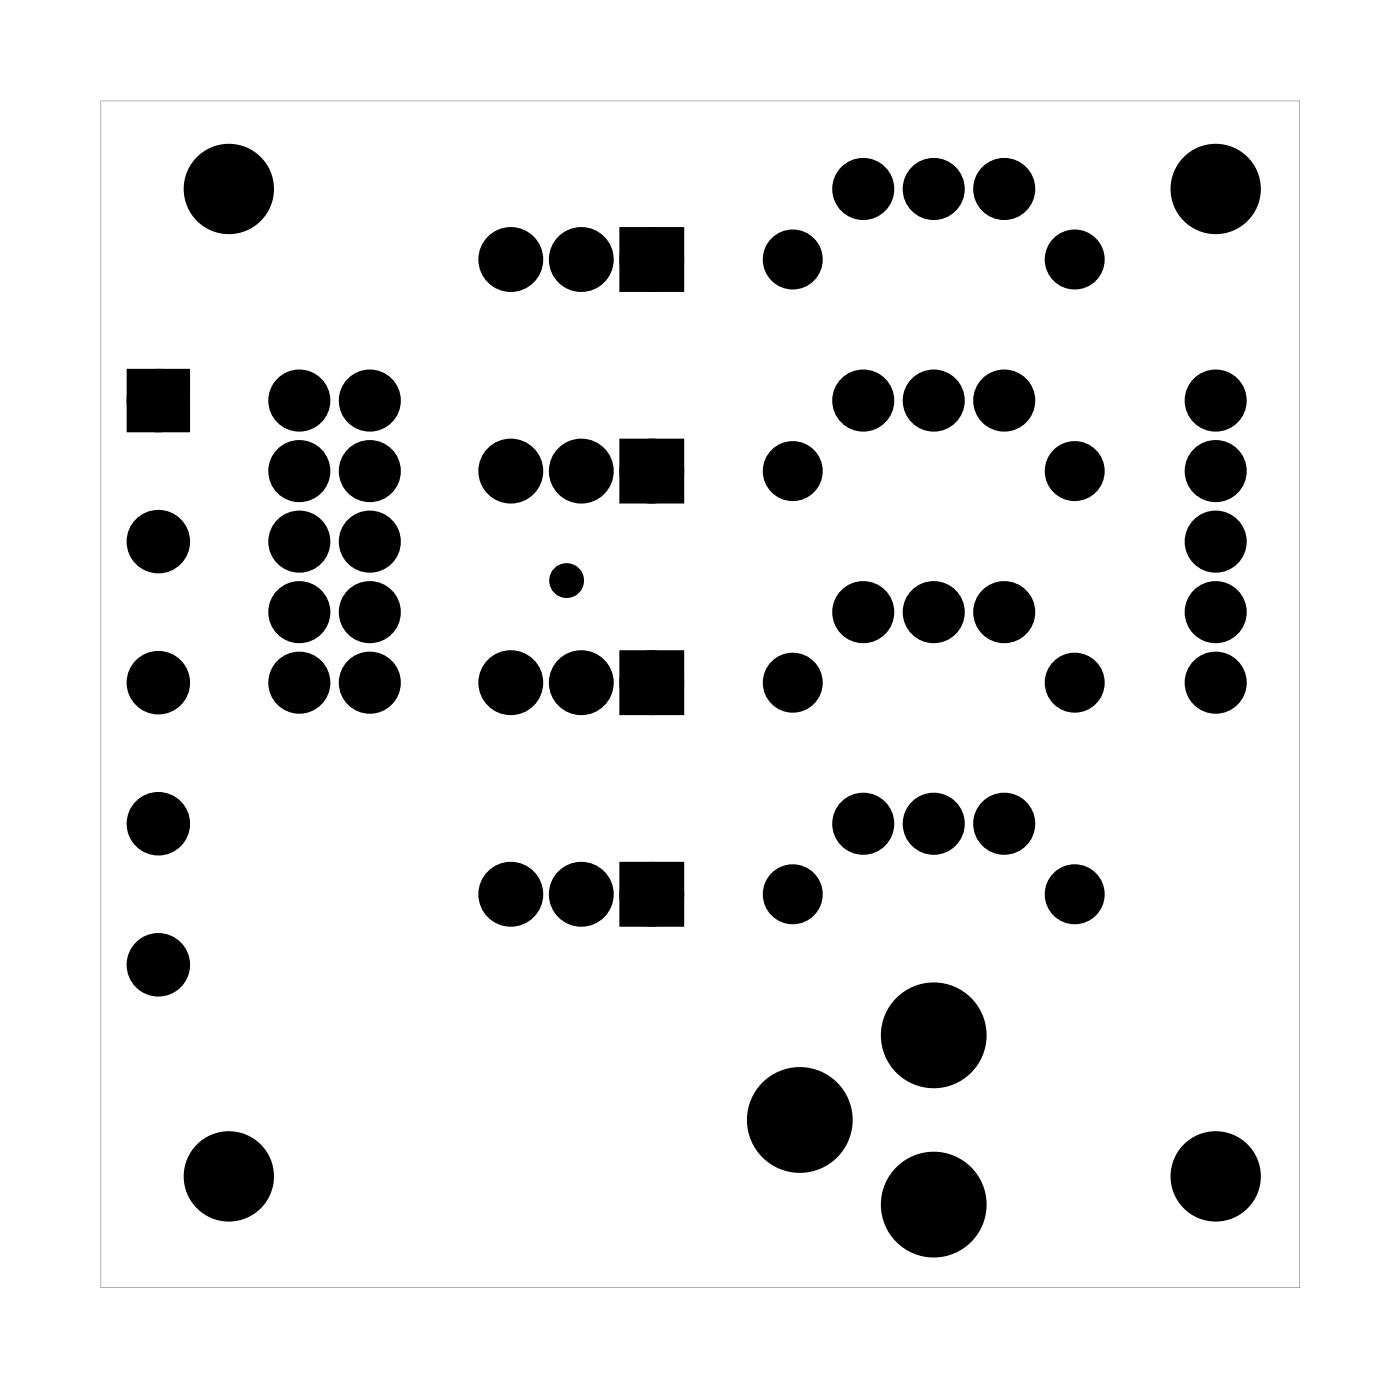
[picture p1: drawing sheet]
<svg xmlns="http://www.w3.org/2000/svg" width="50mm" height="50mm" viewBox="0 0 50 50" stroke-linecap="round" stroke-linejoin="round" font-family="sans-serif">
<g fill="#000">
<path d="M4.9 13.7h1.6v1.5h-1.6zM22.7 16.2h1.6v1.6h-1.6zM22.7 8.6h1.6v1.5h-1.6zM22.7 31.4h1.6v1.6h-1.6zM22.7 23.8h1.6v1.6h-1.6z"/>
<path d="M3.6 3.6v42.8h43.2v-42.8zM3.6 3.6h43.2v42.8h-43.2z"/>
</g>
<g fill="none" stroke="#000" stroke-width=".76" stroke-linecap="butt">
<path d="M4.9 13.7h1.6v1.5h-1.6zM22.7 16.2h1.6v1.6h-1.6zM22.7 8.6h1.6v1.5h-1.6zM22.7 31.4h1.6v1.6h-1.6zM22.7 23.8h1.6v1.6h-1.6z"/>
<circle cx="5.7" cy="14.4" r=".76"/>
<circle cx="5.7" cy="19.5" r=".76"/>
<circle cx="10.8" cy="19.5" r=".74"/>
<circle cx="10.8" cy="14.4" r=".74"/>
<circle cx="10.8" cy="17" r=".74"/>
<circle cx="13.3" cy="19.5" r=".74"/>
<circle cx="13.3" cy="14.4" r=".74"/>
<circle cx="13.3" cy="17" r=".74"/>
<circle cx="18.4" cy="9.3" r=".79"/>
<circle cx="18.4" cy="17" r=".79"/>
<circle cx="20.9" cy="9.3" r=".79"/>
<circle cx="20.9" cy="17" r=".79"/>
<circle cx="23.5" cy="9.3" r=".79"/>
<circle cx="23.5" cy="17" r=".79"/>
<circle cx="28.6" cy="17" r=".7"/>
<circle cx="28.6" cy="9.3" r=".7"/>
<circle cx="31.1" cy="14.4" r=".74"/>
<circle cx="31.1" cy="6.8" r=".74"/>
<circle cx="33.6" cy="14.4" r=".74"/>
<circle cx="33.6" cy="6.8" r=".74"/>
<circle cx="36.2" cy="6.8" r=".74"/>
<circle cx="36.2" cy="14.4" r=".74"/>
<circle cx="38.7" cy="17" r=".7"/>
<circle cx="38.7" cy="9.3" r=".7"/>
<circle cx="43.8" cy="19.5" r=".74"/>
<circle cx="43.8" cy="14.4" r=".74"/>
<circle cx="43.8" cy="17" r=".74"/>
<circle cx="5.7" cy="34.7" r=".76"/>
<circle cx="5.7" cy="24.6" r=".76"/>
<circle cx="5.7" cy="29.7" r=".76"/>
<circle cx="10.8" cy="24.6" r=".74"/>
<circle cx="10.8" cy="22" r=".74"/>
<circle cx="13.3" cy="24.6" r=".74"/>
<circle cx="13.3" cy="22" r=".74"/>
<circle cx="18.4" cy="24.6" r=".79"/>
<circle cx="18.4" cy="32.2" r=".79"/>
<circle cx="20.9" cy="24.6" r=".79"/>
<circle cx="20.9" cy="32.2" r=".79"/>
<circle cx="23.5" cy="32.2" r=".79"/>
<circle cx="23.5" cy="24.6" r=".79"/>
<circle cx="28.6" cy="32.2" r=".7"/>
<circle cx="28.6" cy="24.6" r=".7"/>
<circle cx="31.1" cy="22" r=".74"/>
<circle cx="31.1" cy="29.7" r=".74"/>
<circle cx="33.6" cy="37.3" r="1.52"/>
<circle cx="33.6" cy="22" r=".74"/>
<circle cx="33.6" cy="29.7" r=".74"/>
<circle cx="36.2" cy="22" r=".74"/>
<circle cx="36.2" cy="29.7" r=".74"/>
<circle cx="38.7" cy="32.2" r=".7"/>
<circle cx="38.7" cy="24.6" r=".7"/>
<circle cx="43.8" cy="24.6" r=".74"/>
<circle cx="43.8" cy="22" r=".74"/>
<circle cx="28.8" cy="40.3" r="1.52"/>
<circle cx="33.6" cy="43.4" r="1.52"/>
</g>
<g fill="#000">
<circle cx="5.7" cy="19.5" r=".76"/>
<circle cx="5.7" cy="14.4" r=".76"/>
<circle cx="8.2" cy="6.8" r="1.5"/>
<circle cx="10.8" cy="14.4" r=".74"/>
<circle cx="10.8" cy="19.5" r=".74"/>
<circle cx="10.8" cy="17" r=".74"/>
<circle cx="13.3" cy="14.4" r=".74"/>
<circle cx="13.3" cy="19.5" r=".74"/>
<circle cx="13.3" cy="17" r=".74"/>
<circle cx="18.4" cy="17" r=".79"/>
<circle cx="18.4" cy="9.3" r=".79"/>
<circle cx="20.9" cy="17" r=".79"/>
<circle cx="20.9" cy="9.3" r=".79"/>
<circle cx="23.5" cy="17" r=".79"/>
<circle cx="23.5" cy="9.3" r=".79"/>
<circle cx="28.6" cy="9.3" r=".7"/>
<circle cx="28.6" cy="17" r=".7"/>
<circle cx="31.1" cy="14.4" r=".74"/>
<circle cx="31.1" cy="6.8" r=".74"/>
<circle cx="33.6" cy="14.4" r=".74"/>
<circle cx="33.6" cy="6.8" r=".74"/>
<circle cx="36.2" cy="14.4" r=".74"/>
<circle cx="36.2" cy="6.8" r=".74"/>
<circle cx="38.7" cy="9.3" r=".7"/>
<circle cx="38.7" cy="17" r=".7"/>
<circle cx="43.8" cy="19.5" r=".74"/>
<circle cx="43.8" cy="14.4" r=".74"/>
<circle cx="43.8" cy="17" r=".74"/>
<circle cx="43.8" cy="6.8" r="1.5"/>
<circle cx="5.7" cy="34.7" r=".76"/>
<circle cx="5.7" cy="24.6" r=".76"/>
<circle cx="5.7" cy="29.7" r=".76"/>
<circle cx="10.8" cy="24.6" r=".74"/>
<circle cx="10.8" cy="22" r=".74"/>
<circle cx="13.3" cy="24.6" r=".74"/>
<circle cx="13.3" cy="22" r=".74"/>
<circle cx="18.4" cy="24.6" r=".79"/>
<circle cx="18.4" cy="32.2" r=".79"/>
<circle cx="20.4" cy="20.9" r=".35"/>
<circle cx="20.9" cy="24.6" r=".79"/>
<circle cx="20.9" cy="32.2" r=".79"/>
<circle cx="23.5" cy="24.6" r=".79"/>
<circle cx="23.5" cy="32.2" r=".79"/>
<circle cx="28.6" cy="32.2" r=".7"/>
<circle cx="28.6" cy="24.6" r=".7"/>
<circle cx="31.1" cy="29.7" r=".74"/>
<circle cx="31.1" cy="22" r=".74"/>
<circle cx="33.6" cy="37.3" r="1.52"/>
<circle cx="33.6" cy="29.7" r=".74"/>
<circle cx="33.6" cy="22" r=".74"/>
<circle cx="36.2" cy="29.7" r=".74"/>
<circle cx="36.2" cy="22" r=".74"/>
<circle cx="38.7" cy="32.2" r=".7"/>
<circle cx="38.7" cy="24.6" r=".7"/>
<circle cx="43.8" cy="24.6" r=".74"/>
<circle cx="43.8" cy="22" r=".74"/>
<circle cx="8.2" cy="42.4" r="1.5"/>
<circle cx="28.8" cy="40.3" r="1.52"/>
<circle cx="33.6" cy="43.4" r="1.52"/>
<circle cx="43.8" cy="42.4" r="1.5"/>
</g>
<g fill="none" stroke="#000" stroke-width=".25">
<circle cx="8.2" cy="6.8" r="1.5"/>
<circle cx="43.8" cy="6.8" r="1.5"/>
<circle cx="8.2" cy="42.4" r="1.5"/>
<circle cx="43.8" cy="42.4" r="1.5"/>
</g>
<circle cx="20.4" cy="20.9" r=".35" fill="none" stroke="#000" stroke-width=".55"/>
</svg>
